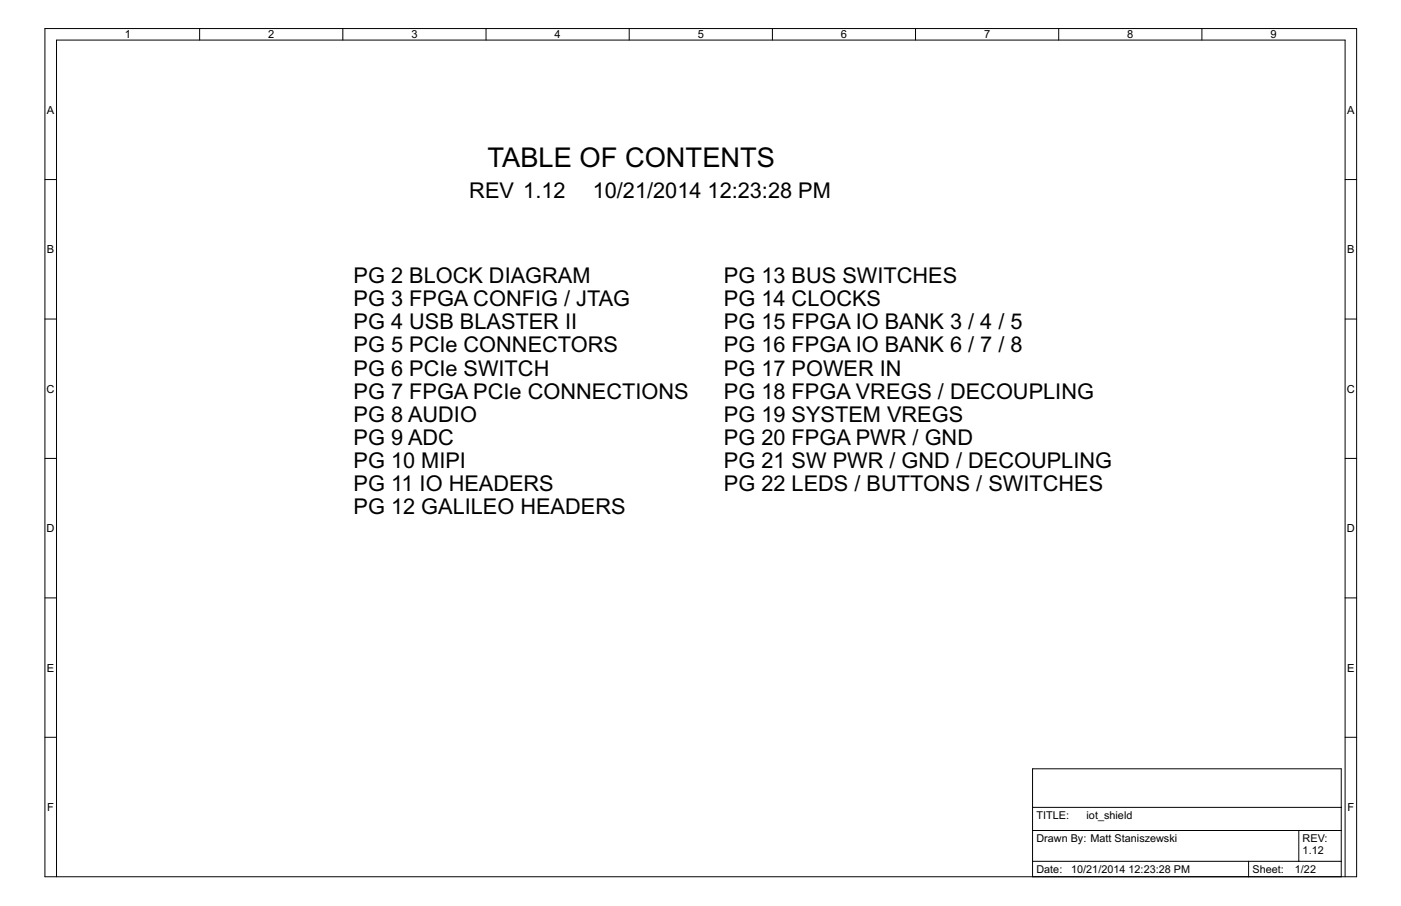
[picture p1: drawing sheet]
<svg xmlns="http://www.w3.org/2000/svg" width="432mm" height="279mm" viewBox="0 0 432 279" stroke-linecap="round" stroke-linejoin="round" font-family="sans-serif">
<defs><g id="words">
<text font-size="9.4" x="150.3" y="51.6">TABLE OF CONTENTS</text>
<g font-size="7.5">
<text x="144.6" y="61.1">REV 1.12</text>
<text x="182.7" y="61.1">10/21/2014</text>
<text x="218.1" y="61.1">12:23:28 PM</text>
<text x="109" y="87.3">PG 2 BLOCK DIAGRAM</text>
<text x="223.1" y="87.3">PG 13 BUS SWITCHES</text>
<text x="109" y="94.4">PG 3 FPGA CONFIG / JTAG</text>
<text x="223.1" y="94.4">PG 14 CLOCKS</text>
<text x="109" y="101.6">PG 4 USB BLASTER II</text>
<text x="223.1" y="101.5">PG 15 FPGA IO BANK 3 / 4 / 5</text>
<text x="109" y="108.7">PG 5 PCIe CONNECTORS</text>
<text x="223.1" y="108.7">PG 16 FPGA IO BANK 6 / 7 / 8</text>
<text x="109" y="115.8">PG 6 PCIe SWITCH</text>
<text x="223.1" y="115.8">PG 17 POWER IN</text>
<text x="109" y="122.9">PG 7 FPGA PCIe CONNECTIONS</text>
<text x="223.1" y="122.9">PG 18 FPGA VREGS / DECOUPLING</text>
<text x="109" y="130.1">PG 8 AUDIO</text>
<text x="223.1" y="130.1">PG 19 SYSTEM VREGS</text>
<text x="109" y="137.2">PG 9 ADC</text>
<text x="223.1" y="137.2">PG 20 FPGA PWR / GND</text>
<text x="109" y="144.3">PG 10 MIPI</text>
<text x="223.1" y="144.3">PG 21 SW PWR / GND / DECOUPLING</text>
<text x="109" y="151.5">PG 11 IO HEADERS</text>
<text x="223.1" y="151.5">PG 22 LEDS / BUTTONS / SWITCHES</text>
<text x="109" y="158.6">PG 12 GALILEO HEADERS</text>
</g>
<g font-size="3.8">
<text x="38.5" y="11.8">1</text>
<text x="82.7" y="11.8">2</text>
<text x="126.8" y="11.8">3</text>
<text x="170.9" y="11.8">4</text>
<text x="215" y="11.8">5</text>
<text x="259.2" y="11.8">6</text>
<text x="303.3" y="11.8">7</text>
<text x="347.4" y="11.8">8</text>
<text x="391.5" y="11.8">9</text>
<text x="14.5" y="35.1">A</text>
<text x="415.2" y="35.1">A</text>
<text x="14.5" y="78.1">B</text>
<text x="415.2" y="78.1">B</text>
<text x="14.4" y="121.1">C</text>
<text x="415.1" y="121.1">C</text>
<text x="14.4" y="164.1">D</text>
<text x="415.1" y="164.1">D</text>
<text x="14.5" y="207.1">E</text>
<text x="415.2" y="207.1">E</text>
<text x="14.6" y="250.1">F</text>
<text x="415.3" y="250.1">F</text>
</g>
<g font-size="3.7">
<text x="319.4" y="252.5">TITLE:</text>
<text x="334.9" y="252.5">iot_shield</text>
<text x="319.4" y="259.7">Drawn By: Matt Staniszewski</text>
<text x="401.5" y="259.7">REV:</text>
<text x="401.5" y="263.2">1.12</text>
<text x="319.4" y="269.2">Date:</text>
<text x="330.1" y="269.2">10/21/2014</text>
<text x="347.8" y="269.2">12:23:28 PM</text>
<text x="386" y="269.2">Sheet:</text>
<text x="399.1" y="269.2">1/22</text>
</g>
</g></defs>
<g fill="none" stroke="#000" stroke-width=".31">
<path d="M13.8 8.8h404.3v261.6h-404.3zM61.5 8.8v3.6M105.7 8.8v3.6M149.8 8.8v3.6M193.9 8.8v3.6M238.1 8.8v3.6M282.2 8.8v3.6M326.3 8.8v3.6M370.4 8.8v3.6M13.8 55.4h3.6M414.6 55.4h3.5M13.8 98.4h3.6"/>
<path d="M414.6 98.4h3.5M13.8 141.4h3.6M414.6 141.4h3.5M13.8 184.4h3.6M414.6 184.4h3.5M13.8 227.4h3.6M414.6 227.4h3.5M318.2 256.1h95.2M318.2 249h95.2M400.3 256.1v9.5M17.4 270.4v-258h397.2v258M318.2 270.4v-33.3h95.2v33.3"/>
<path d="M318.2 265.6h95.2M384.8 265.6v4.8"/>
</g>
<use href="#words"/>
</svg>
